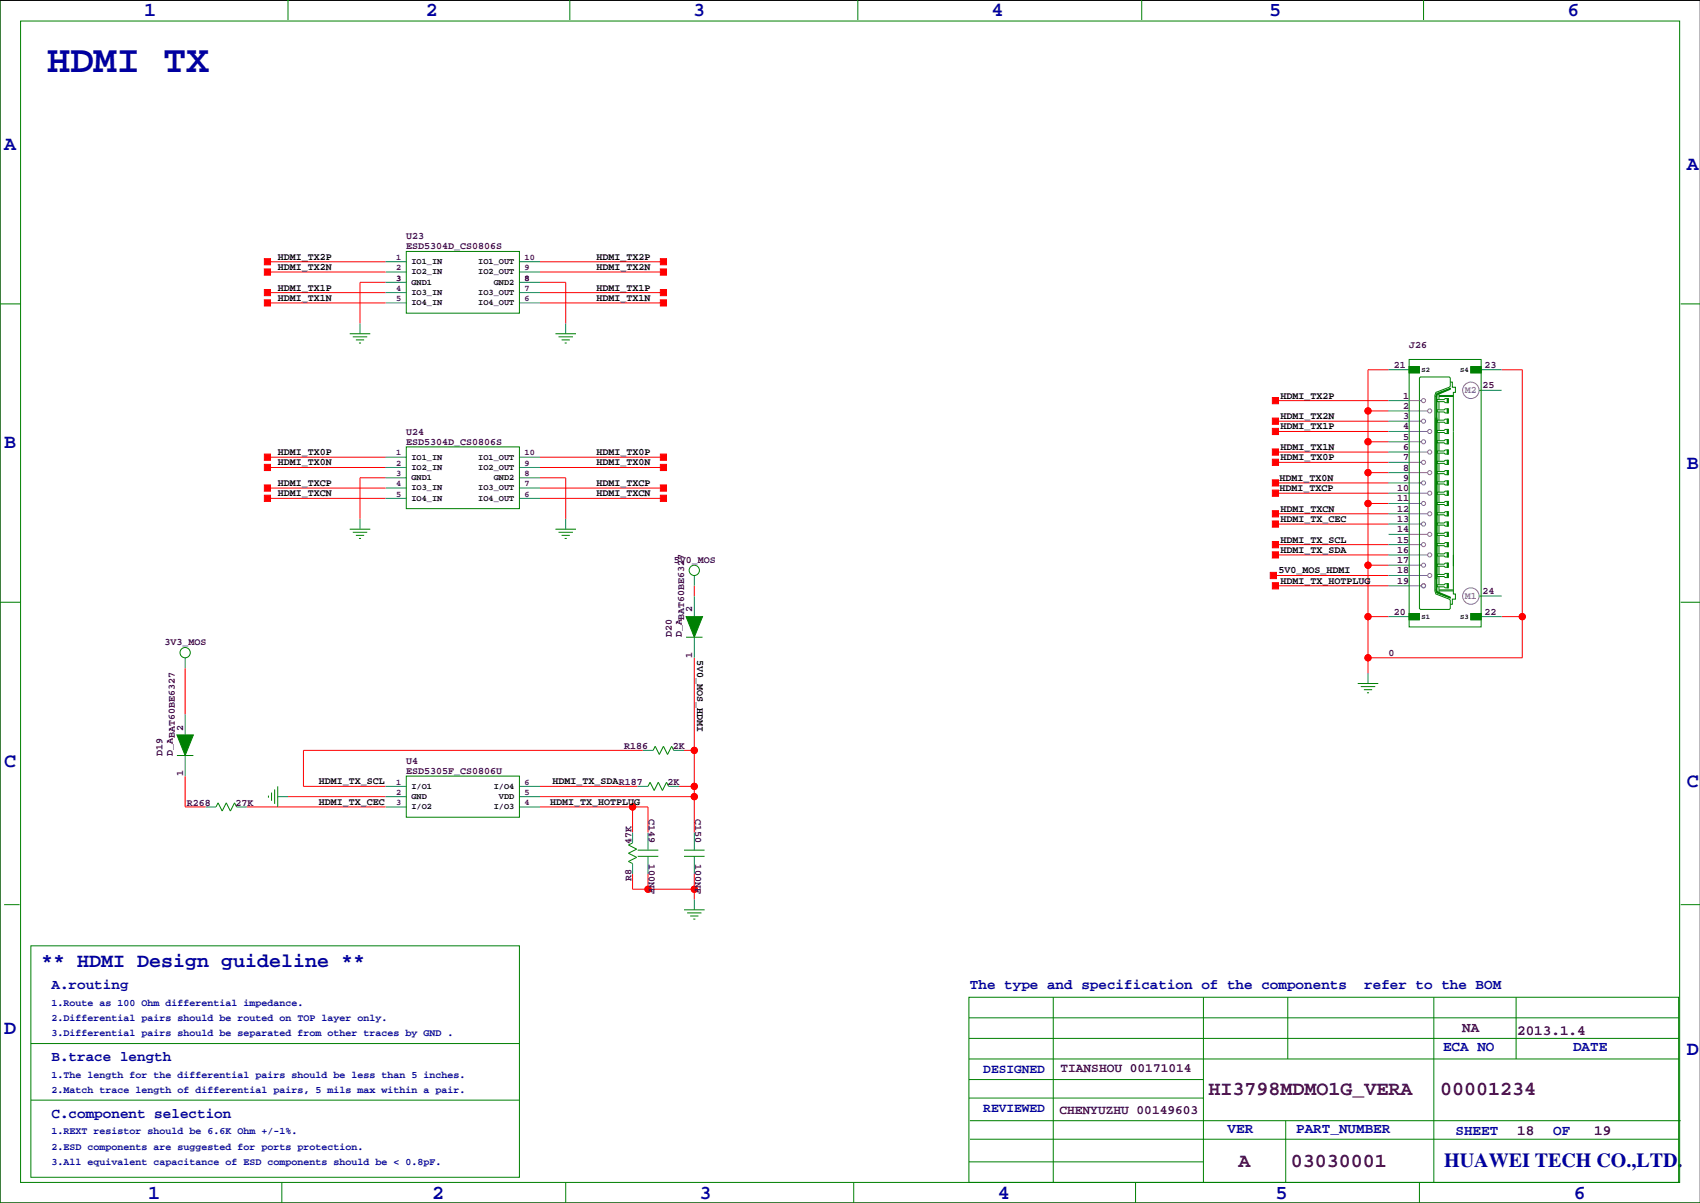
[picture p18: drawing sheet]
<svg xmlns="http://www.w3.org/2000/svg" width="420mm" height="297mm" viewBox="0 0 420 297" stroke-linecap="round" stroke-linejoin="round" font-family="sans-serif">
<defs><g id="words">
<text font-size="9.5" fill="#0000a0" x="11.7" y="17.7">HDMI TX</text>
<g font-size="4.9" fill="#0000a0">
<text x="35.6" y="3.9">1</text>
<text x="105.2" y="3.9">2</text>
<text x="171.2" y="3.9">3</text>
<text x="244.9" y="3.9">4</text>
<text x="313.4" y="3.9">5</text>
<text x="387.1" y="3.9">6</text>
<text x="1" y="36.9">A</text>
<text x="416.6" y="42">A</text>
<text x="1" y="110.6">B</text>
<text x="416.6" y="115.7">B</text>
<text x="1" y="189.3">C</text>
<text x="416.6" y="194.4">C</text>
<text x="10.2" y="238.9">** HDMI Design guideline **</text>
<text x="1" y="255.4">D</text>
<text x="416.6" y="260.5">D</text>
<text x="356.6" y="288">HUAWEI TECH CO.,LTD.</text>
<text x="36.6" y="296">1</text>
<text x="106.7" y="296">2</text>
<text x="172.7" y="296">3</text>
<text x="246.4" y="296">4</text>
<text x="315" y="296">5</text>
<text x="388.6" y="296">6</text>
</g>
<g font-size="4.9" fill="#400040">
<text x="298.5" y="270.5">HI3798MDMO1G_VERA</text>
<text x="355.6" y="270.5">00001234</text>
<text x="305.9" y="288.3">A</text>
<text x="318.8" y="288.3">03030001</text>
</g>
<g font-size="3.5" fill="#0000a0">
<text x="12.7" y="244.2">A.routing</text>
<text x="239.5" y="244.2">The type and specification of the components</text>
<text x="336.9" y="244.2">refer to the BOM</text>
<text x="12.7" y="262">B.trace length</text>
<text x="356.4" y="259.4">ECA NO</text>
<text x="388.5" y="259.4">DATE</text>
<text x="12.7" y="276">C.component selection</text>
<text x="303.1" y="279.7">VER</text>
<text x="320.1" y="279.7">PART_NUMBER</text>
<text x="359.4" y="280.3">SHEET</text>
<text x="383.5" y="280.3">OF</text>
</g>
<g font-size="3.5" fill="#400040">
<text x="361.1" y="254.9">NA</text>
<text x="374.6" y="255.7">2013.1.4</text>
<text x="374.6" y="280.3">18</text>
<text x="393.7" y="280.3">19</text>
</g>
<g font-size="3.2" fill="#0000a0">
<text x="242.8" y="264.9">DESIGNED</text>
<text x="242.8" y="274.5">REVIEWED</text>
</g>
<g font-size="3.2" fill="#400040">
<text x="261.9" y="264.7">TIANSHOU 00171014</text>
<text x="261.6" y="275.1">CHENYUZHU 00149603</text>
</g>
<g font-size="2.5" fill="#400040">
<text x="100.3" y="59">U23</text>
<text x="100.3" y="61.6">ESD5304D_CS0806S</text>
<text x="348" y="86">J26</text>
<text x="344.2" y="90.8">21</text>
<text x="366.1" y="95.9">25</text>
<text x="366.6" y="90.8">23</text>
<text x="346.5" y="101">2</text>
<text x="346.5" y="98.4">1</text>
<text x="100.3" y="107.3">U24</text>
<text x="346.5" y="106">4</text>
<text x="346.5" y="103.5">3</text>
<text x="100.3" y="109.8">ESD5304D_CS0806S</text>
<text x="346.5" y="113.7">7</text>
<text x="346.5" y="111.1">6</text>
<text x="346.5" y="108.6">5</text>
<text x="346.5" y="118.7">9</text>
<text x="346.5" y="116.2">8</text>
<text x="345" y="123.8">11</text>
<text x="345" y="121.3">10</text>
<text x="345" y="131.4">14</text>
<text x="345" y="128.9">13</text>
<text x="345" y="126.4">12</text>
<text x="345" y="136.5">16</text>
<text x="345" y="134">15</text>
<text x="166.4" y="139.1">5V0_MOS</text>
<text x="345" y="139.1">17</text>
<text x="345" y="141.6">18</text>
<text x="345" y="144.1">19</text>
<text x="366.1" y="146.7">24</text>
<text x="170.9" y="151.2" transform="rotate(-90 170.9 151.2)">2</text>
<text x="344.2" y="151.8">20</text>
<text x="366.6" y="151.8">22</text>
<text x="40.6" y="159.4">3V3_MOS</text>
<text x="165.9" y="157.3" transform="rotate(-90 165.9 157.3)">D20</text>
<text x="168.4" y="157.3" transform="rotate(-90 168.4 157.3)">D_ABAT60BE6327</text>
<text x="342.9" y="161.9">0</text>
<text x="170.9" y="162.4" transform="rotate(-90 170.9 162.4)">1</text>
<text x="45.2" y="180.4" transform="rotate(-90 45.2 180.4)">2</text>
<text x="154.1" y="185">R186</text>
<text x="166.1" y="185">2K</text>
<text x="40.1" y="186.5" transform="rotate(-90 40.1 186.5)">D19</text>
<text x="42.7" y="186.5" transform="rotate(-90 42.7 186.5)">D_ABAT60BE6327</text>
<text x="45.2" y="191.6" transform="rotate(-90 45.2 191.6)">1</text>
<text x="100.3" y="191.1">ESD5305F_CS0806U</text>
<text x="100.3" y="188.6">U4</text>
<text x="164.8" y="193.9">2K</text>
<text x="46.1" y="199">R268</text>
<text x="58.2" y="199">27K</text>
<text x="160.2" y="202.2" transform="rotate(90 160.2 202.2)">C149</text>
<text x="171.7" y="202.2" transform="rotate(90 171.7 202.2)">C150</text>
<text x="156" y="208.4" transform="rotate(-90 156 208.4)">47K</text>
<text x="160.2" y="213.2" transform="rotate(90 160.2 213.2)">100NF</text>
<text x="171.7" y="213.2" transform="rotate(90 171.7 213.2)">100NF</text>
<text x="156" y="217.5" transform="rotate(-90 156 217.5)">R8</text>
</g>
<g font-size="2.5">
<text x="68.6" y="64.1">HDMI_TX2P</text>
<text x="147.3" y="64.1">HDMI_TX2P</text>
<text x="68.6" y="71.7">HDMI_TX1P</text>
<text x="68.6" y="66.7">HDMI_TX2N</text>
<text x="147.3" y="66.7">HDMI_TX2N</text>
<text x="147.3" y="71.7">HDMI_TX1P</text>
<text x="68.6" y="74.3">HDMI_TX1N</text>
<text x="147.3" y="74.3">HDMI_TX1N</text>
<text x="316.2" y="98.4">HDMI_TX2P</text>
<text x="316.2" y="106">HDMI_TX1P</text>
<text x="316.2" y="103.5">HDMI_TX2N</text>
<text x="68.6" y="112.4">HDMI_TX0P</text>
<text x="147.3" y="112.4">HDMI_TX0P</text>
<text x="316.2" y="113.7">HDMI_TX0P</text>
<text x="316.2" y="111.1">HDMI_TX1N</text>
<text x="68.6" y="114.9">HDMI_TX0N</text>
<text x="147.3" y="114.9">HDMI_TX0N</text>
<text x="316" y="118.7">HDMI_TX0N</text>
<text x="68.6" y="122.5">HDMI_TXCN</text>
<text x="68.6" y="120">HDMI_TXCP</text>
<text x="147.3" y="120">HDMI_TXCP</text>
<text x="147.3" y="122.5">HDMI_TXCN</text>
<text x="316" y="121.3">HDMI_TXCP</text>
<text x="316.2" y="128.9">HDMI_TX_CEC</text>
<text x="316.2" y="126.4">HDMI_TXCN</text>
<text x="316.2" y="136.5">HDMI_TX_SDA</text>
<text x="316.2" y="134">HDMI_TX_SCL</text>
<text x="315.7" y="141.6">5V0_MOS_HDMI</text>
<text x="316.2" y="144.1">HDMI_TX_HOTPLUG</text>
<text x="172.2" y="162.9" transform="rotate(90 172.2 162.9)">5V0_MOS_HDMI</text>
<text x="78.7" y="193.7">HDMI_TX_SCL</text>
<text x="136.4" y="193.7">HDMI_TX_SDAR187</text>
<text x="78.7" y="198.7">HDMI_TX_CEC</text>
<text x="135.9" y="198.7">HDMI_TX_HOTPLUG</text>
</g>
<g font-size="2.5" fill="#808080">
<text x="361.7" y="97.1">M2</text>
<text x="361.7" y="147.9">M1</text>
</g>
<g font-size="2.5" fill="#0000a0">
<text x="12.7" y="248.3">1.Route as 100 Ohm differential impedance.</text>
<text x="12.7" y="255.9">3.Differential pairs should be separated from other traces by GND .</text>
<text x="12.7" y="252.1">2.Differential pairs should be routed on TOP layer only.</text>
<text x="12.7" y="266.1">1.The length for the differential pairs should be less than 5 inches.</text>
<text x="12.7" y="269.9">2.Match trace length of differential pairs, 5 mils max within a pair.</text>
<text x="12.7" y="280">1.REXT resistor should be 6.6K Ohm +/-1%.</text>
<text x="12.7" y="283.8">2.ESD components are suggested for ports protection.</text>
<text x="12.7" y="287.6">3.All equivalent capacitance of ESD components should be &lt; 0.8pF.</text>
</g>
<g font-size="2.1" fill="#400040">
<text x="97.8" y="64.2">1</text>
<text x="129.5" y="64.2">10</text>
<text x="97.8" y="69.3">3</text>
<text x="97.8" y="66.7">2</text>
<text x="97.8" y="71.8">4</text>
<text x="129.5" y="69.3">8</text>
<text x="129.5" y="71.8">7</text>
<text x="129.5" y="66.7">9</text>
<text x="97.8" y="74.4">5</text>
<text x="129.5" y="74.4">6</text>
<text x="97.8" y="112.5">1</text>
<text x="129.5" y="112.5">10</text>
<text x="97.8" y="117.5">3</text>
<text x="97.8" y="115">2</text>
<text x="129.5" y="117.5">8</text>
<text x="129.5" y="115">9</text>
<text x="97.8" y="120.1">4</text>
<text x="97.8" y="122.6">5</text>
<text x="129.5" y="122.6">6</text>
<text x="129.5" y="120.1">7</text>
<text x="97.8" y="193.7">1</text>
<text x="97.8" y="196.3">2</text>
<text x="129.5" y="196.3">5</text>
<text x="129.5" y="193.7">6</text>
<text x="97.8" y="198.8">3</text>
<text x="129.5" y="198.8">4</text>
</g>
<g font-size="2.1">
<text x="101.6" y="65.2">IO1_IN</text>
<text x="118.1" y="65.2">IO1_OUT</text>
<text x="101.6" y="67.8">IO2_IN</text>
<text x="101.6" y="70.3">GND1</text>
<text x="118.1" y="67.8">IO2_OUT</text>
<text x="121.9" y="70.3">GND2</text>
<text x="101.6" y="72.8">IO3_IN</text>
<text x="101.6" y="75.4">IO4_IN</text>
<text x="118.1" y="75.4">IO4_OUT</text>
<text x="118.1" y="72.8">IO3_OUT</text>
<text x="101.6" y="113.5">IO1_IN</text>
<text x="118.1" y="113.5">IO1_OUT</text>
<text x="101.6" y="116">IO2_IN</text>
<text x="101.6" y="118.6">GND1</text>
<text x="118.1" y="116">IO2_OUT</text>
<text x="121.9" y="118.6">GND2</text>
<text x="101.6" y="121.1">IO3_IN</text>
<text x="101.6" y="123.6">IO4_IN</text>
<text x="118.1" y="123.6">IO4_OUT</text>
<text x="118.1" y="121.1">IO3_OUT</text>
<text x="101.6" y="194.8">I/O1</text>
<text x="101.6" y="197.3">GND</text>
<text x="121.9" y="194.8">I/O4</text>
<text x="123.2" y="197.3">VDD</text>
<text x="101.6" y="199.8">I/O2</text>
<text x="121.9" y="199.8">I/O3</text>
</g>
<g font-size="1.8">
<text x="351" y="91.8">S2</text>
<text x="360.6" y="91.8">S4</text>
<text x="351" y="152.8">S1</text>
<text x="360.6" y="152.8">S3</text>
</g>
</g></defs>
<path d="M419.9 .1h-419.9v296.9h419.9" fill="none" stroke="#000" stroke-width=".25"/>
<g fill="none" stroke="#f00" stroke-width=".25">
<path d="M66 64.6h29.2M66 67.2h29.2M66 72.2h29.2M66 74.8h29.2M95.2 69.7h-6.3v10.2M133.3 64.6h30.5M133.3 67.2h30.5M133.3 72.2h30.5M133.3 74.8h30.5M133.3 69.7h6.4v10.2M315 98.9h27.9M342.9 91.3h-5.1v74.9"/>
<path d="M370.8 91.3h5.1v71.1h-38.1M66 112.9h29.2M66 115.4h29.2M95.2 118h-6.3v10.1M133.3 118h6.4v10.1M133.3 112.9h30.5M133.3 115.4h30.5M315 111.6h27.9M315 104h27.9M315 106.5h27.9M315 114.2h27.9M315 119.2h27.9"/>
<path d="M337.8 101.5h5.1M337.8 116.7h5.1M337.8 109.1h5.1M66 120.5h29.2M66 123h29.2M133.3 120.5h30.5M133.3 123h30.5M315 121.8h27.9M315 134.5h27.9M315 137h27.9M315 126.9h27.9M315 129.4h27.9"/>
<path d="M337.8 139.6h5.1M337.8 124.3h5.1M171.4 144.6v2.6M314.5 142.1h28.4M315 144.6h27.9M337.8 152.3h5.1M370.8 152.3h5.1M45.7 165v11.4M171.4 162.4v43.2M45.7 191.6v7.6h5.1M61 199.2h34.2M71.1 196.7h24.1"/>
<path d="M133.3 196.7h38.1M133.3 194.2h24.2M133.3 199.2h26.7v6.4M156.2 199.2v6.4M158.7 185.3h-83.8v8.9h20.3M167.6 194.2h3.8M168.9 185.3h2.5M156.2 215.8v3.8h15.2M160 215.8v3.8M171.4 215.8v6.3"/>
<circle cx="337.8" cy="109.1" r=".76"/>
<circle cx="337.8" cy="101.5" r=".76"/>
<circle cx="337.8" cy="116.7" r=".76"/>
<circle cx="337.8" cy="124.3" r=".76"/>
<circle cx="337.8" cy="139.6" r=".76"/>
<circle cx="337.8" cy="152.3" r=".76"/>
<circle cx="375.9" cy="152.3" r=".76"/>
<circle cx="337.8" cy="162.4" r=".76"/>
<circle cx="156.2" cy="199.2" r=".76"/>
<circle cx="171.5" cy="194.2" r=".76"/>
<circle cx="171.5" cy="196.7" r=".76"/>
<circle cx="171.5" cy="185.3" r=".76"/>
<circle cx="160" cy="219.6" r=".76"/>
<circle cx="171.5" cy="219.6" r=".76"/>
</g>
<g fill="#f00" stroke="#f00" stroke-width=".25">
<path d="M65.3 63.9h1.5v1.5h-1.5z" fill-rule="evenodd"/>
<path d="M65.3 66.4h1.5v1.5h-1.5z" fill-rule="evenodd"/>
<path d="M65.3 71.5h1.5v1.5h-1.5z" fill-rule="evenodd"/>
<path d="M65.3 74h1.5v1.6h-1.5z" fill-rule="evenodd"/>
<path d="M163.1 74h1.5v1.6h-1.5z" fill-rule="evenodd"/>
<path d="M163.1 71.5h1.5v1.5h-1.5z" fill-rule="evenodd"/>
<path d="M163.1 66.4h1.5v1.5h-1.5z" fill-rule="evenodd"/>
<path d="M163.1 63.9h1.5v1.5h-1.5z" fill-rule="evenodd"/>
<path d="M65.3 112.1h1.5v1.6h-1.5z" fill-rule="evenodd"/>
<path d="M65.3 114.7h1.5v1.5h-1.5z" fill-rule="evenodd"/>
<path d="M65.3 119.7h1.5v1.6h-1.5z" fill-rule="evenodd"/>
<path d="M65.3 122.3h1.5v1.5h-1.5z" fill-rule="evenodd"/>
<path d="M163.1 122.3h1.5v1.5h-1.5z" fill-rule="evenodd"/>
<path d="M163.1 114.7h1.5v1.5h-1.5z" fill-rule="evenodd"/>
<path d="M163.1 112.1h1.5v1.6h-1.5z" fill-rule="evenodd"/>
<path d="M314.2 110.9h1.5v1.5h-1.5z" fill-rule="evenodd"/>
<path d="M314.2 98.2h1.5v1.5h-1.5z" fill-rule="evenodd"/>
<path d="M314.2 103.2h1.5v1.6h-1.5z" fill-rule="evenodd"/>
<path d="M314.2 105.8h1.5v1.5h-1.5z" fill-rule="evenodd"/>
<path d="M314.2 113.4h1.5v1.5h-1.5z" fill-rule="evenodd"/>
<path d="M314.2 118.5h1.5v1.5h-1.5z" fill-rule="evenodd"/>
<path d="M314.2 121h1.5v1.5h-1.5z" fill-rule="evenodd"/>
<path d="M314.2 143.9h1.5v1.5h-1.5z" fill-rule="evenodd"/>
<path d="M314.2 133.7h1.5v1.5h-1.5z" fill-rule="evenodd"/>
<path d="M314.2 136.3h1.5v1.5h-1.5z" fill-rule="evenodd"/>
<path d="M314.2 126.1h1.5v1.5h-1.5z" fill-rule="evenodd"/>
<path d="M314.2 128.6h1.5v1.6h-1.5z" fill-rule="evenodd"/>
<path d="M313.7 141.3h1.5v1.6h-1.5z" fill-rule="evenodd"/>
<path d="M163.1 119.7h1.5v1.6h-1.5z" fill-rule="evenodd"/>
<circle cx="171.5" cy="196.7" r=".76"/>
<circle cx="171.5" cy="185.3" r=".76"/>
<circle cx="171.5" cy="194.2" r=".76"/>
<circle cx="156.2" cy="199.2" r=".76"/>
<circle cx="337.8" cy="101.5" r=".76"/>
<circle cx="375.9" cy="152.3" r=".76"/>
<circle cx="337.8" cy="162.4" r=".76"/>
<circle cx="337.8" cy="152.3" r=".76"/>
<circle cx="337.8" cy="139.6" r=".76"/>
<circle cx="337.8" cy="124.3" r=".76"/>
<circle cx="337.8" cy="116.7" r=".76"/>
<circle cx="337.8" cy="109.1" r=".76"/>
<circle cx="160" cy="219.6" r=".76"/>
<circle cx="171.5" cy="219.6" r=".76"/>
</g>
<g fill="none" stroke="#008080" stroke-width=".25">
<path d="M88.9 79.9v2.5M95.2 64.6h5.1M95.2 67.2h5.1M95.2 69.7h5.1M95.2 72.2h5.1M95.2 74.8h5.1M128.3 64.6h5M128.3 67.2h5M128.3 69.7h5M128.3 72.2h5M128.3 74.8h5M139.7 79.9v2.5"/>
<path d="M342.9 91.3h5.1M342.9 98.9h5.1M365.8 91.3h5M365.8 96.4h5M95.2 112.9h5.1M95.2 115.4h5.1M95.2 118h5.1M128.3 112.9h5M128.3 115.4h5M128.3 118h5M342.9 119.2h5.1M342.9 116.7h5.1"/>
<path d="M342.9 114.2h5.1M342.9 111.6h5.1M342.9 109.1h5.1M342.9 106.5h5.1M342.9 104h5.1M342.9 101.5h5.1M88.9 128.1v2.6M95.2 120.5h5.1M95.2 123h5.1M128.3 120.5h5M128.3 123h5M139.7 128.1v2.6"/>
<path d="M342.9 139.6h5.1M342.9 137h5.1M342.9 134.5h5.1M342.9 131.9h5.1M342.9 129.4h5.1M342.9 126.9h5.1M342.9 124.3h5.1M342.9 121.8h5.1M171.4 142.1v2.5M171.4 147.2v5.1M171.4 157.3v5.1M342.9 152.3h5.1"/>
<path d="M342.9 144.6h5.1M342.9 142.1h5.1M365.8 152.3h5M365.8 147.2h5M45.7 162.4v2.6M45.7 176.4v5.1M337.8 166.2v2.6M45.7 186.5v5.1M50.8 199.2h2.5M58.4 199.2h2.6M68.6 196.7h2.5M95.2 199.2h5.1"/>
<path d="M95.2 196.7h5.1M95.2 194.2h5.1M128.3 199.2h5M128.3 196.7h5M128.3 194.2h5M157.5 194.2h2.5M158.7 185.3h2.6M165.1 194.2h2.5M166.4 185.3h2.5M156.2 205.6v2.5M156.2 213.2v2.6M160 205.6v4.3"/>
<path d="M160 211.4v4.4M171.4 205.6v4.3M171.4 211.4v4.4M171.4 222.1v2.5"/>
</g>
<g fill="none" stroke="#008000" stroke-width=".25">
<path d="M0 -.1v297.1h419.9M71.1 0v4.9M140.7 0v4.9M211.8 0v4.9M281.9 0v4.9M351.5 0v4.9M5.1 5.2h409.7v286.8h-409.7zM0 75h5.1M100.3 62.1h28v15.2h-28zM415 75h4.9M86.4 82.4h5M87.1 83.2h3.6"/>
<path d="M87.9 83.9h2M88.6 84.7h.6M137.2 82.4h5M137.9 83.2h3.6M138.7 83.9h2M139.4 84.7h.6M348 90.5h2.5v1.6h-2.5zM348 88.8h17.8v66h-17.8zM350.5 93.3l.3-.2h7.1l.2 .2v2.1l-.2 .2-3.3 1.3-.3 .7v48.3l.3 .8 3.3 1.2 .2 .3v2l-.2 .3h-7.1l-.3-.3zM354.8 98.7h1.8l.3-.3h.7v1h-.7l-.3-.2h-1.8zM355.3 99.2v2M355.3 97.1v1.6"/>
<path d="M355.3 97.9h3.6M355.3 97.6h3.6M358.1 94.3h.5v1.3h.8v1.3h-.5v42.9M363.2 90.5h2.6v1.6h-2.6zM365.3 96.4h.5M100.3 110.3h28v15.3h-28zM354.8 119h1.8l.3-.3h.7v1h-.7l-.3-.2h-1.8zM354.8 113.9h1.8l.3-.2h.7v1h-.7l-.3-.3h-1.8zM354.8 116.4h1.8l.3-.2h.7v1h-.7l-.3-.2h-1.8zM354.8 111.4h1.8l.3-.3h.7v1h-.7l-.3-.2h-1.8zM354.8 106.3h1.8l.3-.3h.7v1h-.7l-.3-.2h-1.8zM354.8 108.8h1.8l.3-.2h.7v1h-.7l-.3-.3h-1.8z"/>
<path d="M354.8 103.7h1.8l.3-.2h.7v1h-.7l-.3-.2h-1.8zM354.8 101.2h1.8l.3-.2h.7v1h-.7l-.3-.3h-1.8zM355.3 119.5v2M355.3 117v2M355.3 114.4v2M355.3 111.9v2M355.3 109.3v2.1M355.3 106.8v2M355.3 104.3v2M355.3 101.7v2M86.4 130.7h5M87.1 131.4h3.6"/>
<path d="M87.9 132.2h2M88.6 133h.6M137.2 130.7h5M137.9 131.4h3.6M138.7 132.2h2M139.4 133h.6M354.8 134.2h1.8l.3-.2h.7v1h-.7l-.3-.3h-1.8zM354.8 129.1h1.8l.3-.2h.7v1h-.7l-.3-.2h-1.8zM354.8 131.7h1.8l.3-.3h.7v1h-.7l-.3-.2h-1.8zM354.8 126.6h1.8l.3-.2h.7v1h-.7l-.3-.3h-1.8zM354.8 121.5h1.8l.3-.2h.7v1h-.7l-.3-.3h-1.8zM354.8 124.1h1.8l.3-.3h.7v1h-.7l-.3-.2h-1.8z"/>
<path d="M354.8 139.3h1.8l.3-.2h.7v1h-.7l-.3-.3h-1.8zM354.8 136.8h1.8l.3-.3h.7v1h-.7l-.3-.2h-1.8zM355.3 134.7v2.1M355.3 129.7v2M355.3 127.1v2M355.3 124.6v2M355.3 122v2.1M355.3 137.3v2M355.3 139.8v2M355.3 132.2v2M358.9 137v9.7h.5v1.2h-.8v1.3h-.5M0 148.7h5.1"/>
<path d="M169.4 157.3h4.1M348 151.5h2.5v1.5h-2.5zM354.8 141.8h1.8l.3-.2h.7v1h-.7l-.3-.2h-1.8zM354.8 144.4h1.8l.3-.3h.7v1h-.7l-.3-.2h-1.8zM355.3 142.4v2M355.3 144.9v1.5M355.3 145.9h3.6M355.3 145.7h3.6M363.2 151.5h2.6v1.5h-2.6zM365.3 147.2h.5M415 148.7h4.9M335.3 168.8h5.1"/>
<path d="M336 169.5h3.6M336.8 170.3h2M337.6 171.1h.5M43.7 186.5h4.1M53.3 199.2l.5-1 1.1 2.1 1-2.1 1 2.1 1-2.1 .5 1M66.3 196.5v.5M67.1 195.7v2M67.8 194.9v3.6M68.6 194.2v5M100.3 191.6h28v10.2h-28zM160 194.2l.5-1 1 2 1.1-2 1 2 1-2 .5 1M161.3 185.3l.5-1 1 2 1-2 1 2 1.1-2 .5 1"/>
<path d="M156.2 208.1l-1 .5 2 1.1-2 1 2 1-2 1 1 .5M157.5 209.9h5.1M157.5 211.4h5.1M168.9 209.9h5.1M168.9 211.4h5.1M1 223.4h3.8M7.6 233.5h120.7v57.2h-120.7zM168.9 224.6h5.1M169.7 225.4h3.5M170.4 226.2h2.1M171.2 226.9h.5M415 223.4h4.9"/>
<path d="M7.6 257.7h120.7M239.3 246.2h175.2v45.8h-175.2zM239.3 251.3h175.2M239.3 256.4h175.2M260.1 246.2v45.8M297.2 246.2v45.8M318 246.2v15.3M354.1 246.2v45.8M374.4 246.2v15.3M7.6 271.6h120.7M239.3 266.6h57.9M239.3 261.5h175.2"/>
<path d="M239.3 271.1h57.9M239.5 276.7h175.5M317.5 276.7v15.3M69.6 292v5M139.7 292v5M210.8 292v5M239.3 286.9h57.9M239.5 281.3h175M280.4 292v5M350.5 292v5M383.5 287.4h.1"/>
<circle cx="171.4" cy="140.8" r="1.27"/>
<circle cx="45.7" cy="161.1" r="1.27"/>
</g>
<g fill="#008000" stroke="#008000" stroke-width=".25">
<path d="M43.7 181.5h4.1l-2.1 5z" fill-rule="evenodd"/>
<path d="M363.2 151.5h2.6v1.5h-2.6z" fill-rule="evenodd"/>
<path d="M363.2 90.5h2.6v1.6h-2.6z" fill-rule="evenodd"/>
<path d="M357.4 134h.2v1h-.2z" fill-rule="evenodd"/>
<path d="M357.4 131.4h.2v1h-.2z" fill-rule="evenodd"/>
<path d="M357.4 128.9h.2v1h-.2z" fill-rule="evenodd"/>
<path d="M357.4 126.4h.2v1h-.2z" fill-rule="evenodd"/>
<path d="M357.4 123.8h.2v1h-.2z" fill-rule="evenodd"/>
<path d="M357.4 121.3h.2v1h-.2z" fill-rule="evenodd"/>
<path d="M357.4 118.7h.2v1h-.2z" fill-rule="evenodd"/>
<path d="M357.4 116.2h.2v1h-.2z" fill-rule="evenodd"/>
<path d="M357.4 113.7h.2v1h-.2z" fill-rule="evenodd"/>
<path d="M357.4 111.1h.2v1h-.2z" fill-rule="evenodd"/>
<path d="M357.4 136.5h.2v1h-.2z" fill-rule="evenodd"/>
<path d="M357.4 139.1h.2v1h-.2z" fill-rule="evenodd"/>
<path d="M357.4 141.6h.2v1h-.2z" fill-rule="evenodd"/>
<path d="M357.4 144.1h.2v1h-.2z" fill-rule="evenodd"/>
<path d="M357.4 108.6h.2v1h-.2z" fill-rule="evenodd"/>
<path d="M357.4 106h.2v1h-.2z" fill-rule="evenodd"/>
<path d="M357.4 103.5h.2v1h-.2z" fill-rule="evenodd"/>
<path d="M357.4 101h.2v1h-.2z" fill-rule="evenodd"/>
<path d="M354.6 97.9h.2v45h-.2z" fill-rule="evenodd"/>
<path d="M354.8 97.1l3.3-1.2v.2l-3 1.3-.3 .5h-.2z" fill-rule="evenodd"/>
<path d="M357.4 98.4h.2v1h-.2z" fill-rule="evenodd"/>
<path d="M348 90.5h2.5v1.6h-2.5z" fill-rule="evenodd"/>
<path d="M348 151.5h2.5v1.5h-2.5z" fill-rule="evenodd"/>
<path d="M354.6 145.7h.2l.3 .5 3 1.2v.3l-3.3-1.3z" fill-rule="evenodd"/>
<path d="M354.6 103.2h.2v42.5h-.2z" fill-rule="evenodd"/>
<path d="M169.4 152.3h4.1l-2.1 5z" fill-rule="evenodd"/>
</g>
<g fill="none" stroke="#808080" stroke-width=".25">
<path d="M348 98.9h3M348 119.2h3M348 114.2h3M348 109.1h3M348 116.7h4.6M348 111.6h4.6M348 104h3M348 106.5h4.6M348 101.5h4.6M348 139.6h3M348 134.5h3M348 129.4h3"/>
<path d="M348 137h4.6M348 131.9h4.6M348 124.3h3M348 126.9h4.6M348 121.8h4.6M348 144.6h3M348 142.1h4.6"/>
<circle cx="351.5" cy="98.9" r=".51"/>
<circle cx="363.2" cy="96.4" r="2.03"/>
<circle cx="351.5" cy="119.2" r=".51"/>
<circle cx="351.5" cy="114.2" r=".51"/>
<circle cx="351.5" cy="104" r=".51"/>
<circle cx="351.5" cy="109.1" r=".51"/>
<circle cx="353.1" cy="101.5" r=".51"/>
<circle cx="353.1" cy="111.6" r=".51"/>
<circle cx="353.1" cy="116.7" r=".51"/>
<circle cx="353.1" cy="106.5" r=".51"/>
<circle cx="351.5" cy="139.6" r=".51"/>
<circle cx="351.5" cy="124.3" r=".51"/>
<circle cx="351.5" cy="129.4" r=".51"/>
<circle cx="351.5" cy="134.5" r=".51"/>
<circle cx="353.1" cy="131.9" r=".51"/>
<circle cx="353.1" cy="121.8" r=".51"/>
<circle cx="353.1" cy="126.9" r=".51"/>
<circle cx="353.1" cy="137" r=".51"/>
<circle cx="351.5" cy="144.6" r=".51"/>
<circle cx="353.1" cy="142.1" r=".51"/>
<circle cx="363.2" cy="147.2" r="2.03"/>
</g>
<use href="#words"/>
</svg>
